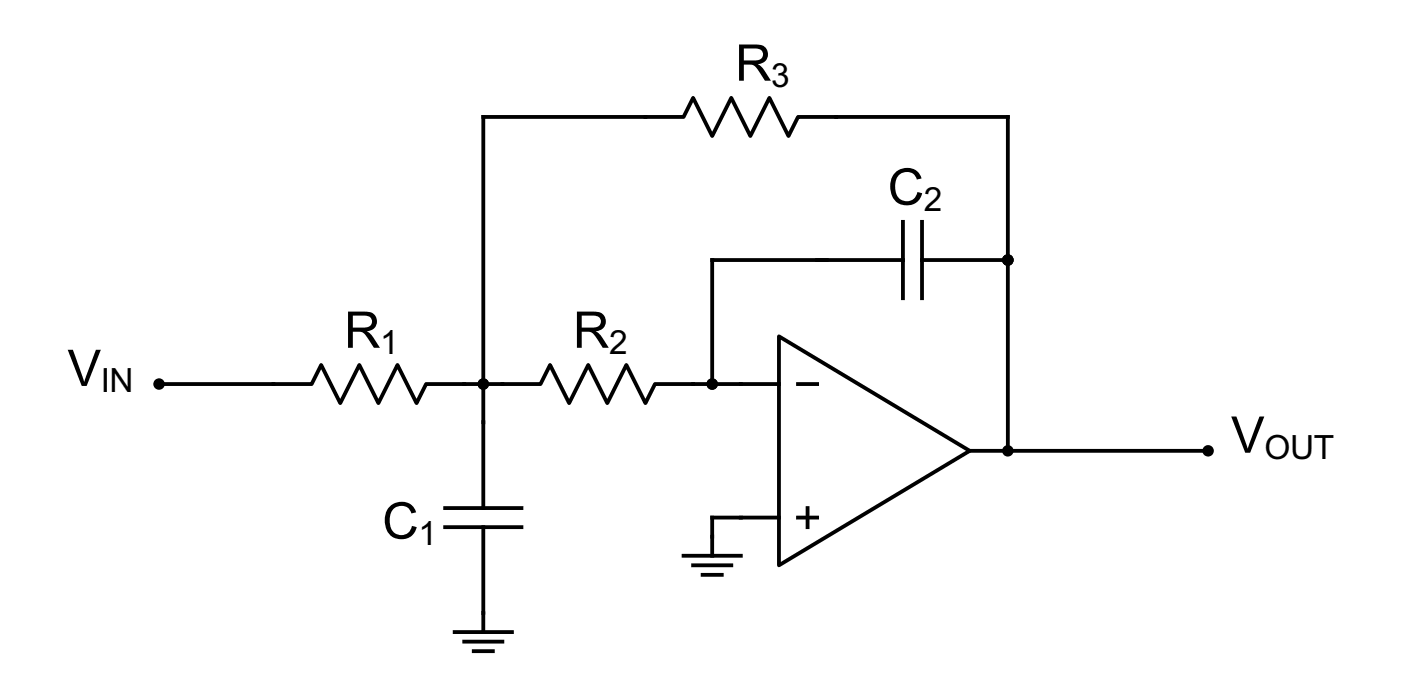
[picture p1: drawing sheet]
<svg xmlns="http://www.w3.org/2000/svg" width="518mm" height="253mm" viewBox="0 0 518 253" stroke-linecap="round" stroke-linejoin="round" font-family="sans-serif">
<defs><g id="words">
<g font-size="18.7">
<text x="271.9" y="29.8">R</text>
<text x="328.4" y="75.7">C</text>
<text x="127.3" y="128.6">R</text>
<text x="211.9" y="128.6">R</text>
<text x="25" y="142.7">V</text>
<text x="455.3" y="167.4">V</text>
<text x="141.4" y="199.2">C</text>
</g>
<g font-size="12.3">
<text x="285.3" y="32.2">3</text>
<text x="341.8" y="78.1">2</text>
<text x="140.7" y="131">1</text>
<text x="225.3" y="131">2</text>
<text x="37.3" y="145.1">IN</text>
<text x="467.7" y="169.8">OUT</text>
<text x="154.8" y="201.5">1</text>
</g>
</g></defs>
<g fill="#000" stroke="#000" stroke-width="1.4">
<circle cx="372.8" cy="96.2" r="1.41"/>
<circle cx="58.8" cy="142" r="1.41"/>
<circle cx="178.8" cy="142" r="1.41"/>
<circle cx="263.4" cy="142" r="1.41"/>
<circle cx="372.8" cy="166.7" r="1.41"/>
<circle cx="446.9" cy="166.7" r="1.41"/>
</g>
<g fill="none" stroke="#000" stroke-width="1.4">
<path d="M334 96.2h-70.6v45.8M334 82.1v28.2M341.1 82.1v28.2M341.1 96.2h31.7M288.1 124.4l70.6 42.3-70.6 42.4zM58.8 142h56.5l3.5-7 7.1 14.1 7-14.1 7.1 14.1 7-14.1 7.1 14.1 3.5-7.1h42.3l3.6-7 7 14.1 7.1-14.1 7 14.1 7.1-14.1 7 14.1 3.6-7.1h45.8M295.2 142h7M358.7 166.7h88.2M372.8 166.7v-123.5h-77.6l-3.5 7.1-7.1-14.1-7 14.1-7.1-14.1-7.1 14.1-7-14.1-3.5 7h-74.1v144.7M164.7 194.9h28.2M164.7 187.9h28.2M178.8 194.9v38.8"/>
<path d="M288.1 191.4h-24.7v14.1M295.2 191.4h7M298.7 187.9v7M252.9 205.5h21.1M256.4 209.1h14.1M259.9 212.6h7.1M168.2 233.7h21.2M171.7 237.3h14.1M175.2 240.8h7.1"/>
</g>
<use href="#words"/>
</svg>
